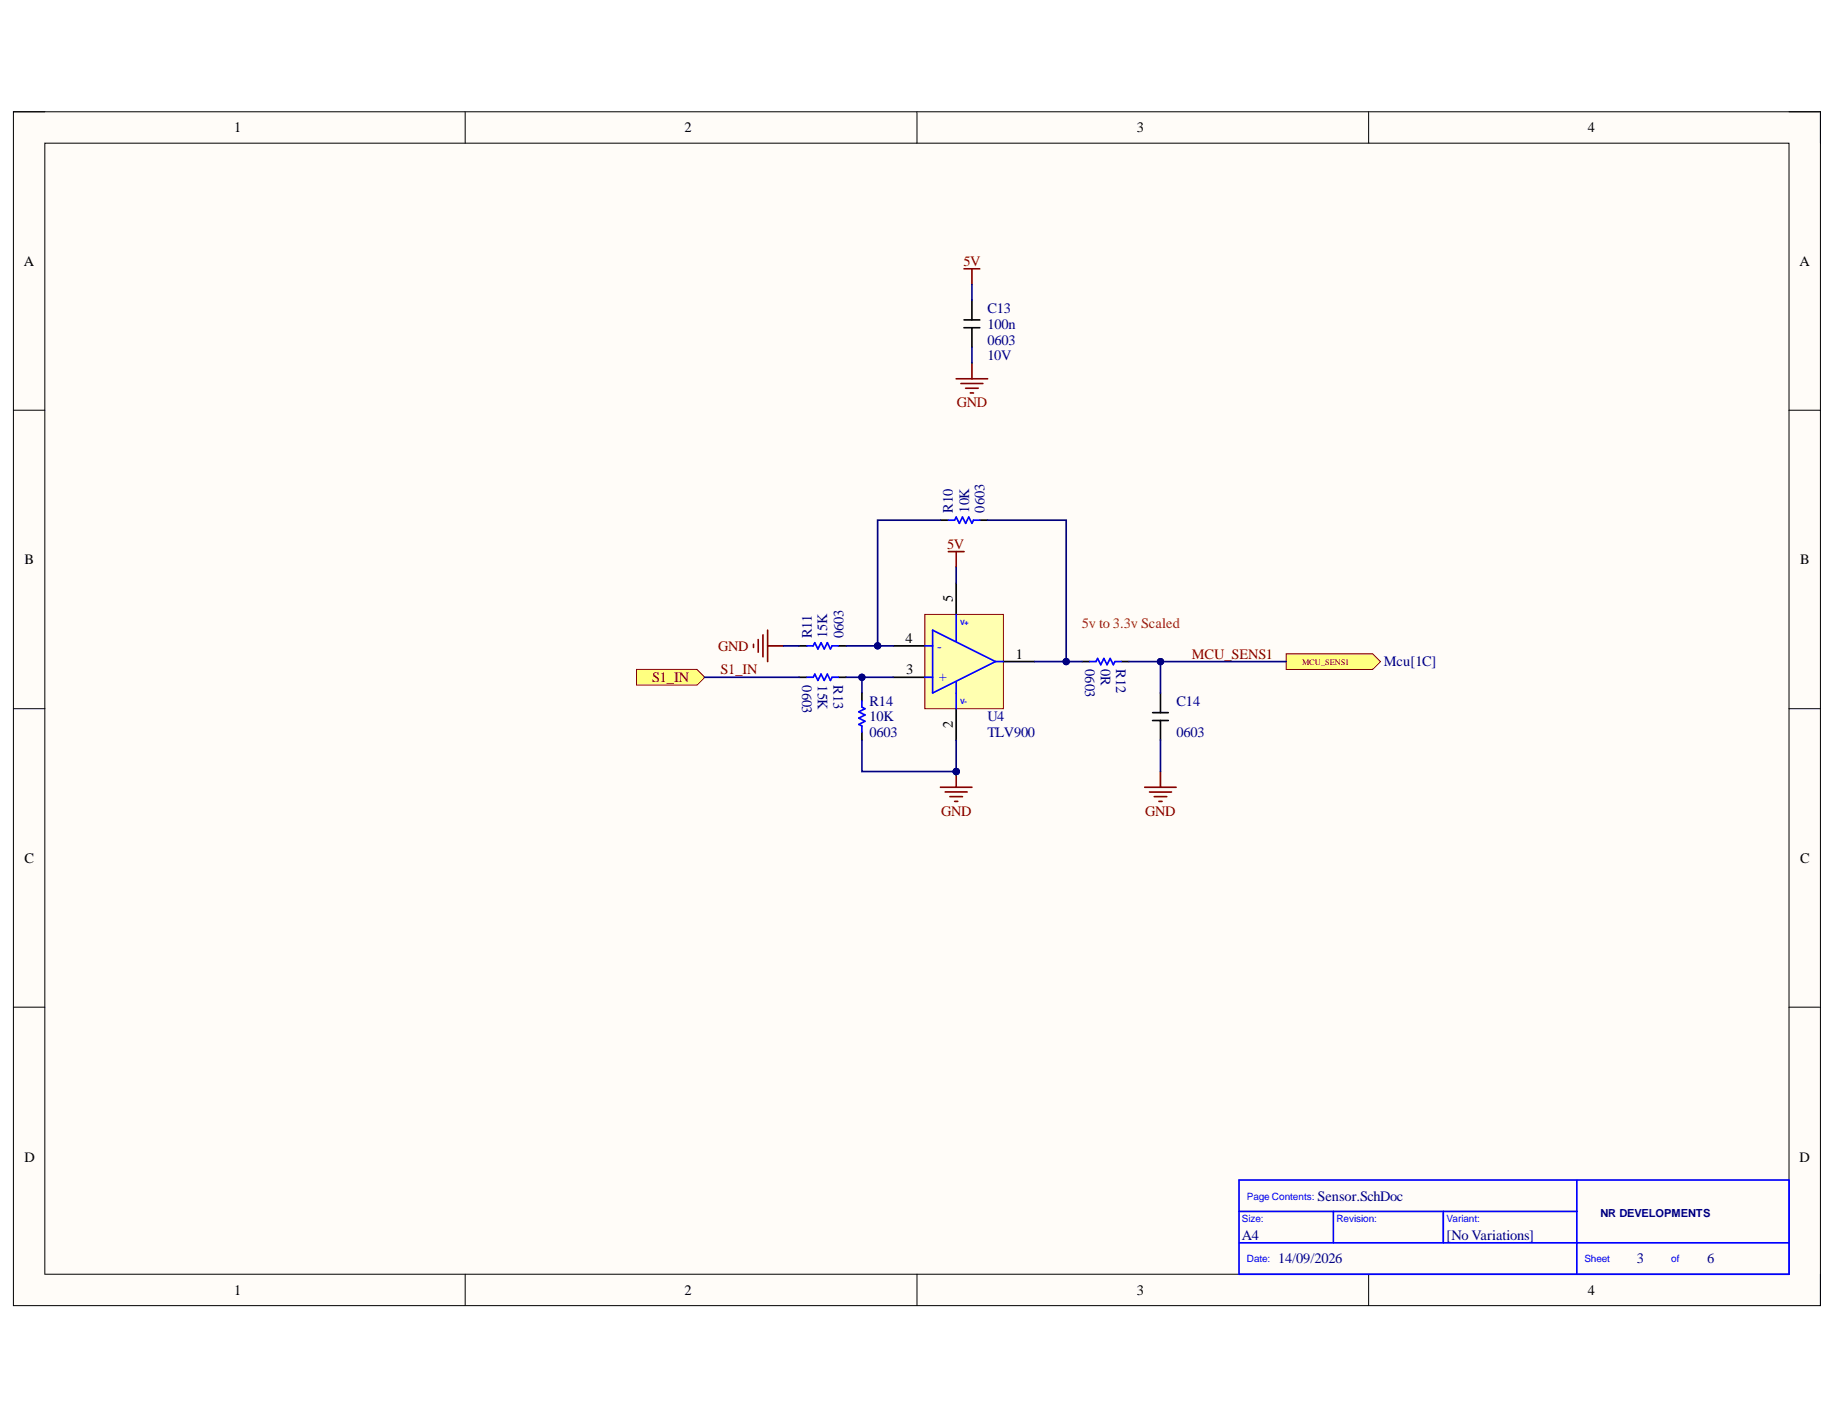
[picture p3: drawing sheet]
<svg xmlns="http://www.w3.org/2000/svg" width="279mm" height="216mm" viewBox="0 0 279 216" stroke-linecap="round" stroke-linejoin="round" font-family="sans-serif">
<defs><g id="words">
<g font-size="2.2">
<text x="35.6" y="20.1">1</text>
<text x="104.1" y="20.1">2</text>
<text x="172.9" y="20.1">3</text>
<text x="241.5" y="20.1">4</text>
<text x="3.6" y="40.4">A</text>
<text x="273.7" y="40.4">A</text>
<text x="3.7" y="85.8">B</text>
<text x="273.8" y="85.8">B</text>
<text x="144.9" y="91.5" transform="rotate(-90 144.9 91.5)">5</text>
<text x="137.7" y="97.8">4</text>
<text x="154.5" y="100.1">1</text>
<text x="137.8" y="102.5">3</text>
<text x="144.9" y="110.6" transform="rotate(-90 144.9 110.6)">2</text>
<text x="3.7" y="131.2">C</text>
<text x="273.8" y="131.2">C</text>
<text x="3.7" y="176.6">D</text>
<text x="273.7" y="176.6">D</text>
<text x="35.6" y="196.9">1</text>
<text x="104.1" y="196.9">2</text>
<text x="172.9" y="196.9">3</text>
<text x="241.5" y="196.9">4</text>
</g>
<g font-size="2.2" fill="#800000">
<text x="146.5" y="40.4">5V</text>
<text x="145.5" y="62">GND</text>
<text x="144.1" y="83.4">5V</text>
<text x="109.2" y="99">GND</text>
<text x="181.3" y="100.1">MCU_SENS1</text>
<text x="99.2" y="103.7">S1_IN</text>
<text x="109.6" y="102.5">S1_IN</text>
<text x="143.2" y="124.1">GND</text>
<text x="174.2" y="124.1">GND</text>
</g>
<g font-size="2.2" fill="#000080">
<text x="150.2" y="47.6">C13</text>
<text x="150.2" y="50">100n</text>
<text x="150.2" y="52.4">0603</text>
<text x="150.2" y="54.8">10V</text>
<text x="144.9" y="77.9" transform="rotate(-90 144.9 77.9)">R10</text>
<text x="147.4" y="77.9" transform="rotate(-90 147.4 77.9)">10K</text>
<text x="149.7" y="77.9" transform="rotate(-90 149.7 77.9)">0603</text>
<text x="123.5" y="97" transform="rotate(-90 123.5 97)">R11</text>
<text x="125.8" y="97" transform="rotate(-90 125.8 97)">15K</text>
<text x="128.3" y="97" transform="rotate(-90 128.3 97)">0603</text>
<text x="165.1" y="101.8" transform="rotate(90 165.1 101.8)">0603</text>
<text x="167.4" y="101.8" transform="rotate(90 167.4 101.8)">0R</text>
<text x="169.8" y="101.8" transform="rotate(90 169.8 101.8)">R12</text>
<text x="210.5" y="101.3">Mcu[1C]</text>
<text x="122" y="104.2" transform="rotate(90 122 104.2)">0603</text>
<text x="124.4" y="104.2" transform="rotate(90 124.4 104.2)">15K</text>
<text x="126.7" y="104.2" transform="rotate(90 126.7 104.2)">R13</text>
<text x="132.2" y="107.3">R14</text>
<text x="178.9" y="107.3">C14</text>
<text x="132.2" y="109.7">10K</text>
<text x="132.2" y="112.1">0603</text>
<text x="150.2" y="109.7">U4</text>
<text x="150.2" y="112.1">TLV900</text>
<text x="178.9" y="112.1">0603</text>
<text x="200.4" y="182.5">Sensor.SchDoc</text>
<text x="188.9" y="188.5">A4</text>
<text x="220" y="188.5">[No Variations]</text>
<text x="194.4" y="192.1">14/09/2026</text>
<text x="248.9" y="192.1">3</text>
<text x="259.7" y="192.1">6</text>
</g>
<text font-size="2.2" fill="#f00" x="164.5" y="95.4">5v to 3.3v Scaled</text>
<g font-size="2.2" fill="#00f">
<text x="142.6" y="99">-</text>
<text x="142.8" y="103.5">+</text>
</g>
<text font-size="1.7" fill="#000080" x="243.4" y="185.1">NR DEVELOPMENTS</text>
<g font-size="1.5" fill="#00f">
<text x="188.9" y="185.8">Size:</text>
<text x="189.7" y="182.5">Page Contents:</text>
<text x="203.3" y="185.8">Revision:</text>
<text x="220" y="185.8">Variant:</text>
<text x="189.7" y="191.9">Date:</text>
<text x="241" y="191.9">Sheet</text>
<text x="254.2" y="191.9">of</text>
</g>
<text font-size="1.3" fill="#800000" x="198" y="101.1">MCU_SENS1</text>
<g font-size="1.1" fill="#00f">
<text x="146" y="95">V+</text>
<text x="146" y="107">V-</text>
</g>
</g></defs>
<path d="M2 17h274.9v181.5h-274.9z" fill-rule="evenodd" fill="#fffcf8"/>
<path d="M2 17h274.9v181.5h-274.9z" fill="none" stroke="#000" stroke-width=".15"/>
<path d="M6.8 21.8h265.3v171.9h-265.3z" fill-rule="evenodd" fill="#fffcf8"/>
<g fill="none" stroke="#000" stroke-width=".15">
<path d="M2 17h4.8M70.7 17v4.8M139.5 17v4.8M208.2 17v4.8M272.1 17h4.8v4.8M6.8 21.8h265.3v171.9h-265.3zM2 62.4h4.8M272.1 62.4h4.8M2 107.8h4.8M272.1 107.8h4.8M2 153.1h4.8M272.1 153.1h4.8"/>
<path d="M70.8 193.7v4.8M139.5 193.7v4.8M208.2 193.7v4.8M276.9 193.7v4.8"/>
</g>
<path d="M140.7 93.4h11.9v14.4h-11.9z" fill-rule="evenodd" fill="#ffffb0"/>
<path d="M140.7 93.4h11.9v14.4h-11.9z" fill="none" stroke="#800000" stroke-width=".15"/>
<path d="M135.9 98.2h4.8M145.4 88.6v4.8M135.9 103h4.8M145.4 107.8v4.7M152.6 100.6h4.8" fill="none" stroke="#000" stroke-width=".25"/>
<path d="M140.7 98.2h1.1M141.8 95.8l9.6 4.8-9.6 4.8zM145.4 93.4v4.1M140.7 103h1.1M145.4 103.7v4.1M151.4 100.6h1.2" fill="none" stroke="#00f" stroke-width=".25"/>
<path d="M144.2 83.9h2.4M145.4 83.9v2.4M143 119.7h4.8M145.4 117.3v2.4M143.8 120.4h3.3M144.5 121.1h1.9M145.2 121.8h.5" fill="none" stroke="#800000" stroke-width=".25"/>
<circle cx="145.4" cy="117.3" r=".48" fill="#000080"/>
<circle cx="145.4" cy="117.3" r=".48" fill="none" stroke="#000080" stroke-width=".15"/>
<path d="M143 79.1h1.2M149 79.1h1.2M121.5 98.2h1.2M127.5 98.2h1.2M121.5 103h1.2M127.5 103h1.2M131.1 105.4v1.2M131.1 111.3v1.2" fill="none" stroke="#000" stroke-width=".25"/>
<path d="M144.2 79.1h1l.2-.5 .5 1 .5-1 .5 1 .4-1 .5 1 .3-.5h.9M122.7 98.2h1l.2-.5 .5 1 .5-1 .5 1 .4-1 .5 1 .3-.5h.9M122.7 103h1l.2-.5 .5 1 .5-1 .5 1 .4-1 .5 1 .3-.5h.9M131.1 106.6v.9l.5 .3-1 .4 1 .5-1 .5 1 .5-1 .4 .5 .3v.9" fill="none" stroke="#00f" stroke-width=".25"/>
<path d="M114.6 98v.4M115.3 97.2v2M116 96.5v3.4M116.8 95.8v4.8M116.8 98.2h2.3" fill="none" stroke="#800000" stroke-width=".25"/>
<path d="M195.6 99.4h13.2l1.2 1.2-1.2 1.2h-13.2z" fill-rule="evenodd" fill="#ffff80"/>
<path d="M195.6 99.4h13.2l1.2 1.2-1.2 1.2h-13.2z" fill="none" stroke="#800000" stroke-width=".15"/>
<path d="M96.8 101.8h9.2l1.2 1.2-1.2 1.2h-9.2z" fill-rule="evenodd" fill="#ffff80"/>
<path d="M96.8 101.8h9.2l1.2 1.2-1.2 1.2h-9.2z" fill="none" stroke="#800000" stroke-width=".15"/>
<path d="M164.6 100.6h1.1M170.5 100.6h1.2M175.3 109.5h2.4M175.3 108.4h2.4M176.5 105.4v3M176.5 109.5v3" fill="none" stroke="#000" stroke-width=".25"/>
<path d="M165.7 100.6h1l.2-.5 .5 1 .5-1 .5 1 .5-1 .4 1 .3-.5h.9" fill="none" stroke="#00f" stroke-width=".25"/>
<path d="M174.1 119.7h4.8M176.5 117.3v2.4M174.8 120.4h3.4M175.5 121.1h2M176.3 121.8h.4" fill="none" stroke="#800000" stroke-width=".25"/>
<path d="M145.4 86.3v2.3M145.4 112.5v4.8" fill="none" stroke="#000080" stroke-width=".25"/>
<circle cx="145.4" cy="117.3" r=".48" fill="#000080"/>
<circle cx="145.4" cy="117.3" r=".48" fill="none" stroke="#000080" stroke-width=".15"/>
<path d="M143 79.1h-9.5v19.1" fill="none" stroke="#000080" stroke-width=".25"/>
<circle cx="133.5" cy="98.2" r=".48" fill="#000080"/>
<circle cx="133.5" cy="98.2" r=".48" fill="none" stroke="#000080" stroke-width=".15"/>
<path d="M150.2 79.1h12v21.5h-4.8" fill="none" stroke="#000080" stroke-width=".25"/>
<circle cx="162.2" cy="100.6" r=".48" fill="#000080"/>
<circle cx="162.2" cy="100.6" r=".48" fill="none" stroke="#000080" stroke-width=".15"/>
<path d="M135.9 103h-4.8v2.4" fill="none" stroke="#000080" stroke-width=".25"/>
<circle cx="131.1" cy="103" r=".48" fill="#000080"/>
<circle cx="131.1" cy="103" r=".48" fill="none" stroke="#000080" stroke-width=".15"/>
<path d="M131.1 112.5v4.8h14.3" fill="none" stroke="#000080" stroke-width=".25"/>
<circle cx="145.4" cy="117.3" r=".48" fill="#000080"/>
<circle cx="145.4" cy="117.3" r=".48" fill="none" stroke="#000080" stroke-width=".15"/>
<path d="M119.1 98.2h2.4M128.7 103h2.4" fill="none" stroke="#000080" stroke-width=".25"/>
<circle cx="131.1" cy="103" r=".48" fill="#000080"/>
<circle cx="131.1" cy="103" r=".48" fill="none" stroke="#000080" stroke-width=".15"/>
<path d="M128.7 98.2h7.2" fill="none" stroke="#000080" stroke-width=".25"/>
<circle cx="133.5" cy="98.2" r=".48" fill="#000080"/>
<circle cx="133.5" cy="98.2" r=".48" fill="none" stroke="#000080" stroke-width=".15"/>
<path d="M162.2 100.6h2.4" fill="none" stroke="#000080" stroke-width=".25"/>
<circle cx="162.2" cy="100.6" r=".48" fill="#000080"/>
<circle cx="162.2" cy="100.6" r=".48" fill="none" stroke="#000080" stroke-width=".15"/>
<path d="M147.8 43.3v2.4M147.8 52.8v2.4M107.2 103h14.3M176.5 100.6v4.8M176.5 112.5v4.8" fill="none" stroke="#000080" stroke-width=".25"/>
<path d="M146.6 49.8h2.4M146.6 48.6h2.4M147.8 45.7v2.9M147.8 49.8v3" fill="none" stroke="#000" stroke-width=".25"/>
<path d="M145.4 57.6h4.8M146.2 58.3h3.3M146.6 40.9h2.4M146.9 59h1.9M147.6 59.7h.5M147.8 40.9v2.4M147.8 55.2v2.4" fill="none" stroke="#800000" stroke-width=".25"/>
<path d="M188.5 179.4h83.6v14.3h-83.6zM239.8 179.4v14.3M188.5 189h83.6M188.5 184.2h51.3M202.8 184.2v4.8M219.5 184.2v4.8" fill="none" stroke="#00f" stroke-width=".25"/>
<circle cx="176.5" cy="100.6" r=".48" fill="#000080"/>
<circle cx="176.5" cy="100.6" r=".48" fill="none" stroke="#000080" stroke-width=".15"/>
<path d="M171.7 100.6h23.9" fill="none" stroke="#000080" stroke-width=".25"/>
<circle cx="176.5" cy="100.6" r=".48" fill="#000080"/>
<circle cx="176.5" cy="100.6" r=".48" fill="none" stroke="#000080" stroke-width=".15"/>
<use href="#words"/>
</svg>
